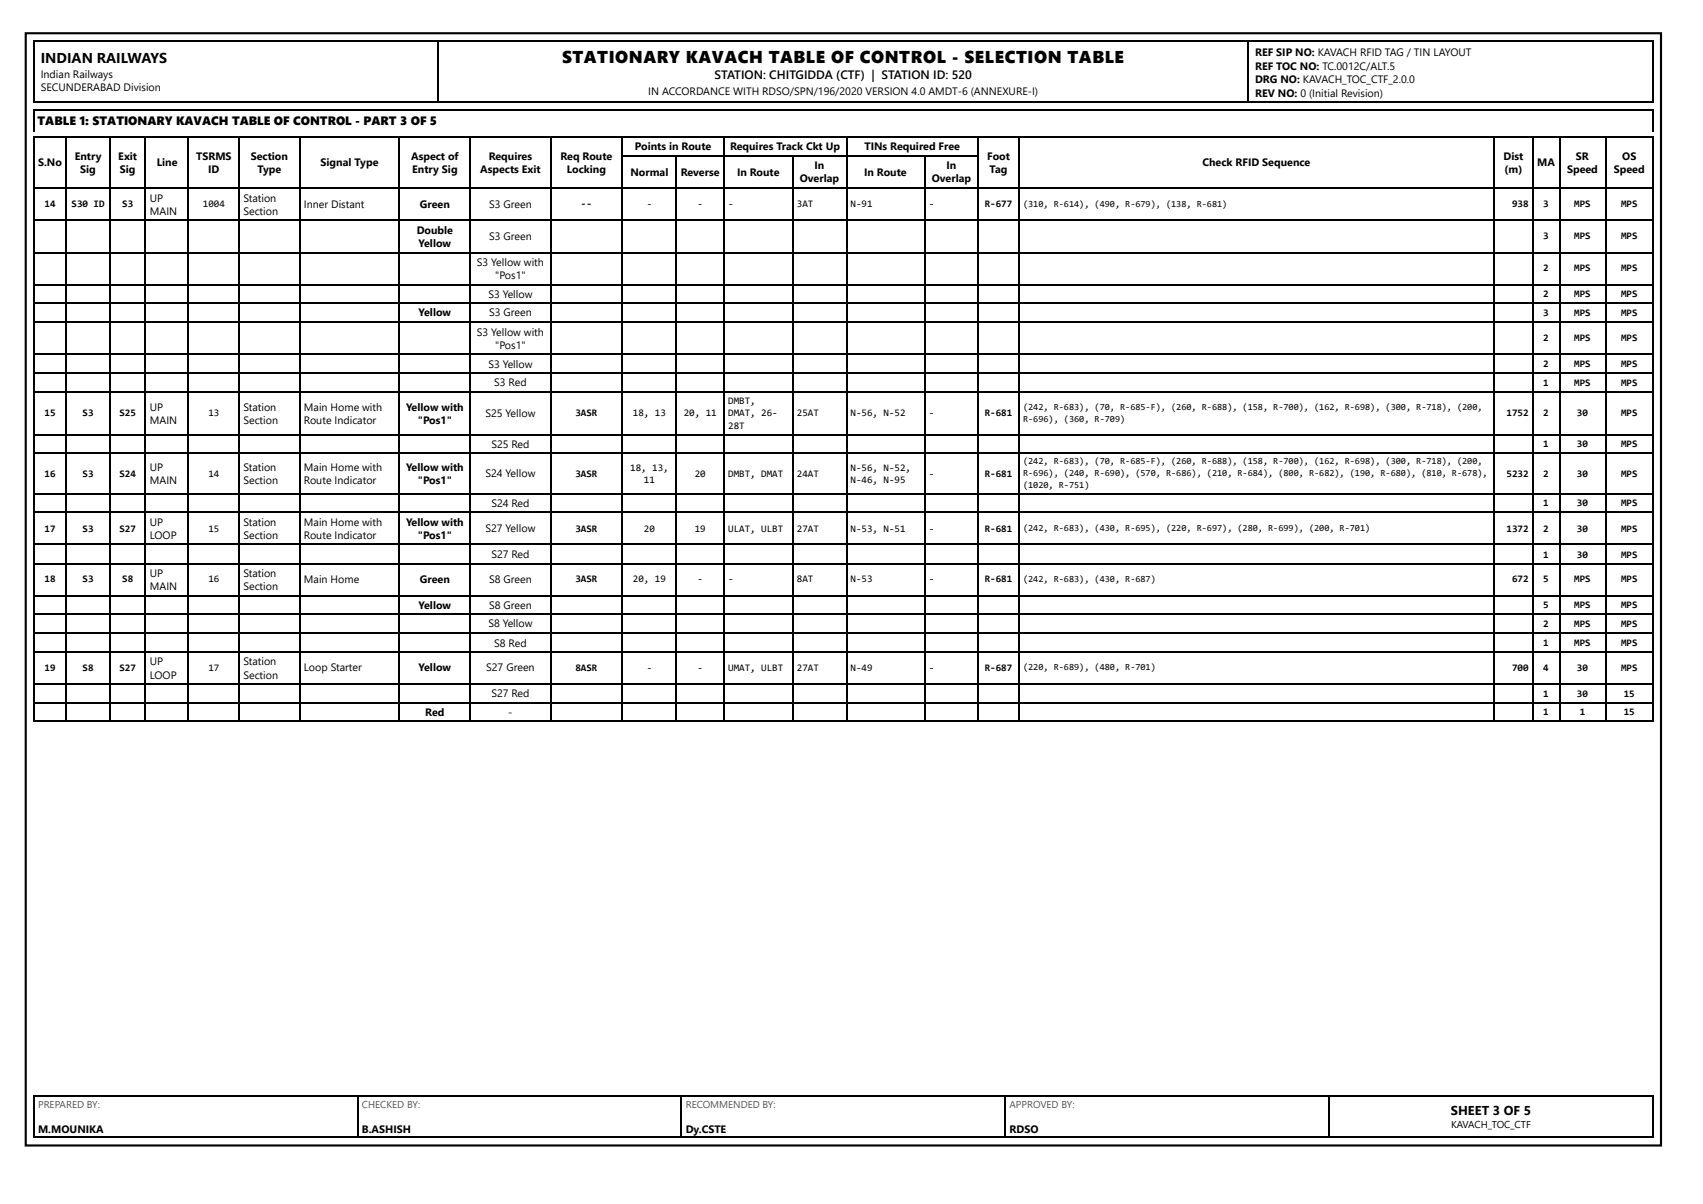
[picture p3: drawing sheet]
<svg xmlns="http://www.w3.org/2000/svg" width="420mm" height="297mm" viewBox="0 0 420 297" stroke-linecap="round" stroke-linejoin="round" font-family="sans-serif">
<defs><g id="words">
<text font-size="4.2" x="138.7" y="15.6">STATIONARY KAVACH TABLE OF CONTROL - SELECTION TABLE</text>
<text font-size="3.5" x="10.1" y="15.6">INDIAN RAILWAYS</text>
<text font-size="3.2" x="358" y="275.2">SHEET 3 OF 5</text>
<g font-size="3">
<text x="176.3" y="19.6">STATION: CHITGIDDA (CTF) | STATION ID: 520</text>
<text x="9.3" y="31">TABLE 1: STATIONARY KAVACH TABLE OF CONTROL - PART 3 OF 5</text>
</g>
<g font-size="2.6">
<text x="309.7" y="13.8">REF SIP NO: KAVACH RFID TAG / TIN LAYOUT</text>
<text x="309.7" y="17.2">REF TOC NO: TC.0012C/ALT.5</text>
<text x="10.1" y="19.3">Indian Railways</text>
<text x="10.1" y="22.5">SECUNDERABAD Division</text>
<text x="160" y="23.5">IN ACCORDANCE WITH RDSO/SPN/196/2020 VERSION 4.0 AMDT-6 (ANNEXURE-I)</text>
<text x="309.7" y="20.4">DRG NO: KAVACH_TOC_CTF_2.0.0</text>
<text x="309.7" y="23.8">REV NO: 0 (Initial Revision)</text>
<text x="9.4" y="41">S.No</text>
<text x="18.4" y="39.4">Entry</text>
<text x="29.2" y="39.4">Exit</text>
<text x="38.7" y="41">Line</text>
<text x="48.4" y="39.4">TSRMS</text>
<text x="61.9" y="39.4">Section</text>
<text x="79.1" y="41">Signal Type</text>
<text x="101.5" y="39.4">Aspect of</text>
<text x="120.6" y="39.4">Requires</text>
<text x="138.3" y="39.4">Req Route</text>
<text x="156.7" y="37">Points in Route</text>
<text x="180.1" y="37">Requires Track Ckt Up</text>
<text x="201" y="41.8">In</text>
<text x="213.3" y="37">TINs Required Free</text>
<text x="233.5" y="41.8">In</text>
<text x="243.6" y="39.4">Foot</text>
<text x="296.7" y="41">Check RFID Sequence</text>
<text x="371" y="39.4">Dist</text>
<text x="379.3" y="41">MA</text>
<text x="388.9" y="39.4">SR</text>
<text x="400.3" y="39.4">OS</text>
<text x="19.8" y="42.6">Sig</text>
<text x="29.6" y="42.6">Sig</text>
<text x="51.4" y="42.6">ID</text>
<text x="63.5" y="42.6">Type</text>
<text x="101.7" y="42.6">Entry Sig</text>
<text x="118.5" y="42.6">Aspects Exit</text>
<text x="139.8" y="42.6">Locking</text>
<text x="155.6" y="43.4">Normal</text>
<text x="168" y="43.4">Reverse</text>
<text x="181.9" y="43.4">In Route</text>
<text x="197.3" y="45">Overlap</text>
<text x="213.2" y="43.4">In Route</text>
<text x="229.9" y="45">Overlap</text>
<text x="244.2" y="42.6">Tag</text>
<text x="371.3" y="42.6">(m)</text>
<text x="386.7" y="42.6">Speed</text>
<text x="398.2" y="42.6">Speed</text>
<text x="37" y="49.7">UP</text>
<text x="37" y="52.9">MAIN</text>
<text x="60.1" y="49.7">Station</text>
<text x="60.1" y="52.9">Section</text>
<text x="75" y="51.3">Inner Distant</text>
<text x="103.6" y="51.3">Green</text>
<text x="120.7" y="51.3">S3 Green</text>
<text x="102.8" y="57.7">Double</text>
<text x="120.7" y="59.3">S3 Green</text>
<text x="103.3" y="60.9">Yellow</text>
<text x="117.7" y="65.6">S3 Yellow with</text>
<text x="122.2" y="68.8">&quot;Pos1&quot;</text>
<text x="120.5" y="73.6">S3 Yellow</text>
<text x="103.3" y="78.1">Yellow</text>
<text x="117.7" y="82.8">S3 Yellow with</text>
<text x="120.7" y="78.1">S3 Green</text>
<text x="122.2" y="86">&quot;Pos1&quot;</text>
<text x="120.5" y="90.8">S3 Yellow</text>
<text x="121.9" y="95.3">S3 Red</text>
<text x="37" y="101.3">UP</text>
<text x="60.1" y="101.3">Station</text>
<text x="75" y="101.3">Main Home with</text>
<text x="100.2" y="101.3">Yellow with</text>
<text x="37" y="104.5">MAIN</text>
<text x="60.1" y="104.5">Section</text>
<text x="75" y="104.5">Route Indicator</text>
<text x="103.1" y="104.5">&quot;Pos1&quot;</text>
<text x="119.8" y="102.9">S25 Yellow</text>
<text x="121.2" y="110.6">S25 Red</text>
<text x="37" y="116.2">UP</text>
<text x="37" y="119.3">MAIN</text>
<text x="60.1" y="116.2">Station</text>
<text x="60.1" y="119.3">Section</text>
<text x="75" y="116.2">Main Home with</text>
<text x="75" y="119.3">Route Indicator</text>
<text x="100.2" y="116.2">Yellow with</text>
<text x="103.1" y="119.3">&quot;Pos1&quot;</text>
<text x="119.8" y="117.7">S24 Yellow</text>
<text x="121.2" y="125.1">S24 Red</text>
<text x="37" y="129.6">UP</text>
<text x="60.1" y="129.6">Station</text>
<text x="75" y="129.6">Main Home with</text>
<text x="100.2" y="129.6">Yellow with</text>
<text x="119.8" y="131.2">S27 Yellow</text>
<text x="37" y="133.1">LOOP</text>
<text x="60.1" y="133.1">Section</text>
<text x="75" y="133.1">Route Indicator</text>
<text x="103.1" y="133.1">&quot;Pos1&quot;</text>
<text x="121.2" y="137.6">S27 Red</text>
<text x="37" y="142.3">UP</text>
<text x="60.1" y="142.3">Station</text>
<text x="75" y="143.9">Main Home</text>
<text x="103.6" y="143.9">Green</text>
<text x="120.7" y="143.9">S8 Green</text>
<text x="37" y="145.5">MAIN</text>
<text x="60.1" y="145.5">Section</text>
<text x="103.3" y="150.3">Yellow</text>
<text x="120.5" y="154.8">S8 Yellow</text>
<text x="120.7" y="150.3">S8 Green</text>
<text x="121.9" y="159.5">S8 Red</text>
<text x="37" y="164">UP</text>
<text x="37" y="167.5">LOOP</text>
<text x="60.1" y="164">Station</text>
<text x="60.1" y="167.5">Section</text>
<text x="75" y="165.6">Loop Starter</text>
<text x="103.3" y="165.6">Yellow</text>
<text x="120" y="165.6">S27 Green</text>
<text x="121.2" y="172">S27 Red</text>
<text x="104.9" y="176.7">Red</text>
<text x="125.4" y="176.7">-</text>
<text x="9.4" y="279.4">M.MOUNIKA</text>
<text x="89.3" y="279.4">B.ASHISH</text>
<text x="169.2" y="279.4">Dy.CSTE</text>
<text x="249.1" y="279.4">RDSO</text>
</g>
<g font-size="2.5">
<text x="11" y="51.1">14</text>
<text x="17.7" y="51.1">S30 ID</text>
<text x="30.2" y="51.1">S3</text>
<text x="50.1" y="51.1">1004</text>
<text x="143.3" y="51.1">--</text>
<text x="159.6" y="51.1">-</text>
<text x="172.1" y="51.1">-</text>
<text x="179.7" y="51.1">-</text>
<text x="196.6" y="51.1">3AT</text>
<text x="209.9" y="51.1">N-91</text>
<text x="229.2" y="51.1">-</text>
<text x="243" y="51.1">R-677</text>
<text x="373.1" y="51.1">938</text>
<text x="380.8" y="51.1">3</text>
<text x="388.4" y="51.1">MPS</text>
<text x="400" y="51.1">MPS</text>
<text x="380.8" y="59">3</text>
<text x="388.4" y="59">MPS</text>
<text x="400" y="59">MPS</text>
<text x="380.8" y="66.9">2</text>
<text x="388.4" y="66.9">MPS</text>
<text x="400" y="66.9">MPS</text>
<text x="380.8" y="73.3">2</text>
<text x="388.4" y="73.3">MPS</text>
<text x="400" y="73.3">MPS</text>
<text x="380.8" y="78.1">3</text>
<text x="388.4" y="78.1">MPS</text>
<text x="400" y="78.1">MPS</text>
<text x="380.8" y="84.1">2</text>
<text x="388.4" y="84.1">MPS</text>
<text x="400" y="84.1">MPS</text>
<text x="380.8" y="90.5">2</text>
<text x="380.8" y="95.3">1</text>
<text x="388.4" y="90.5">MPS</text>
<text x="388.4" y="95.3">MPS</text>
<text x="400" y="90.5">MPS</text>
<text x="400" y="95.3">MPS</text>
<text x="179.7" y="99.7">DMBT,</text>
<text x="11" y="102.7">15</text>
<text x="20.4" y="102.7">S3</text>
<text x="29.5" y="102.7">S25</text>
<text x="51.4" y="102.7">13</text>
<text x="142" y="102.7">3ASR</text>
<text x="156.2" y="102.7">18, 13</text>
<text x="168.7" y="102.7">20, 11</text>
<text x="179.7" y="102.7">DMAT, 26-</text>
<text x="179.7" y="105.8">28T</text>
<text x="196.6" y="102.7">25AT</text>
<text x="209.9" y="102.7">N-56, N-52</text>
<text x="229.2" y="102.7">-</text>
<text x="243" y="102.7">R-681</text>
<text x="371.7" y="102.7">1752</text>
<text x="380.8" y="102.7">2</text>
<text x="389.1" y="102.7">30</text>
<text x="400" y="102.7">MPS</text>
<text x="380.8" y="110.3">1</text>
<text x="389.1" y="110.3">30</text>
<text x="400" y="110.3">MPS</text>
<text x="11" y="117.7">16</text>
<text x="20.4" y="117.7">S3</text>
<text x="29.5" y="117.7">S24</text>
<text x="51.4" y="117.7">14</text>
<text x="142" y="117.7">3ASR</text>
<text x="155.5" y="116.2">18, 13,</text>
<text x="158.9" y="119.1">11</text>
<text x="171.4" y="117.7">20</text>
<text x="179.7" y="117.7">DMBT, DMAT</text>
<text x="196.6" y="117.7">24AT</text>
<text x="209.9" y="116.2">N-56, N-52,</text>
<text x="209.9" y="119.1">N-46, N-95</text>
<text x="229.2" y="117.7">-</text>
<text x="243" y="117.7">R-681</text>
<text x="371.7" y="117.7">5232</text>
<text x="380.8" y="117.7">2</text>
<text x="389.1" y="117.7">30</text>
<text x="400" y="117.7">MPS</text>
<text x="380.8" y="124.9">1</text>
<text x="389.1" y="124.9">30</text>
<text x="400" y="124.9">MPS</text>
<text x="11" y="131.2">17</text>
<text x="20.4" y="131.2">S3</text>
<text x="29.5" y="131.2">S27</text>
<text x="51.4" y="131.2">15</text>
<text x="142" y="131.2">3ASR</text>
<text x="158.9" y="131.2">20</text>
<text x="171.4" y="131.2">19</text>
<text x="179.7" y="131.2">ULAT, ULBT</text>
<text x="196.6" y="131.2">27AT</text>
<text x="209.9" y="131.2">N-53, N-51</text>
<text x="229.2" y="131.2">-</text>
<text x="243" y="131.2">R-681</text>
<text x="371.7" y="131.2">1372</text>
<text x="380.8" y="131.2">2</text>
<text x="389.1" y="131.2">30</text>
<text x="400" y="131.2">MPS</text>
<text x="380.8" y="137.6">1</text>
<text x="389.1" y="137.6">30</text>
<text x="400" y="137.6">MPS</text>
<text x="11" y="143.7">18</text>
<text x="20.4" y="143.7">S3</text>
<text x="30.2" y="143.7">S8</text>
<text x="51.4" y="143.7">16</text>
<text x="142" y="143.7">3ASR</text>
<text x="156.2" y="143.7">20, 19</text>
<text x="172.1" y="143.7">-</text>
<text x="179.7" y="143.7">-</text>
<text x="196.6" y="143.7">8AT</text>
<text x="209.9" y="143.7">N-53</text>
<text x="229.2" y="143.7">-</text>
<text x="243" y="143.7">R-681</text>
<text x="373.1" y="143.7">672</text>
<text x="380.8" y="143.7">5</text>
<text x="388.4" y="143.7">MPS</text>
<text x="400" y="143.7">MPS</text>
<text x="380.8" y="150">5</text>
<text x="380.8" y="154.8">2</text>
<text x="388.4" y="150">MPS</text>
<text x="388.4" y="154.8">MPS</text>
<text x="400" y="150">MPS</text>
<text x="400" y="154.8">MPS</text>
<text x="380.8" y="159.3">1</text>
<text x="388.4" y="159.3">MPS</text>
<text x="400" y="159.3">MPS</text>
<text x="11" y="165.6">19</text>
<text x="20.4" y="165.6">S8</text>
<text x="29.5" y="165.6">S27</text>
<text x="51.4" y="165.6">17</text>
<text x="142" y="165.6">8ASR</text>
<text x="159.6" y="165.6">-</text>
<text x="172.1" y="165.6">-</text>
<text x="179.7" y="165.6">UMAT, ULBT</text>
<text x="196.6" y="165.6">27AT</text>
<text x="209.9" y="165.6">N-49</text>
<text x="229.2" y="165.6">-</text>
<text x="243" y="165.6">R-687</text>
<text x="373.1" y="165.6">700</text>
<text x="380.8" y="165.6">4</text>
<text x="389.1" y="165.6">30</text>
<text x="400" y="165.6">MPS</text>
<text x="380.8" y="172">1</text>
<text x="389.1" y="172">30</text>
<text x="400.7" y="172">15</text>
<text x="380.8" y="176.5">1</text>
<text x="389.8" y="176.5">1</text>
<text x="400.7" y="176.5">15</text>
<text x="358" y="278.3">KAVACH_TOC_CTF</text>
</g>
<g font-size="2.5" fill="#555">
<text x="9.4" y="273.3">PREPARED BY:</text>
<text x="89.3" y="273.3">CHECKED BY:</text>
<text x="169.2" y="273.3">RECOMMENDED BY:</text>
<text x="249.1" y="273.3">APPROVED BY:</text>
</g>
<g font-size="2.3">
<text x="252.4" y="51.1">(310, R-614), (490, R-679), (138, R-681)</text>
<text x="252.4" y="101.1">(242, R-683), (70, R-685-F), (260, R-688), (158, R-700), (162, R-698), (300, R-718), (200,</text>
<text x="252.4" y="104">R-696), (360, R-709)</text>
<text x="252.4" y="114.6">(242, R-683), (70, R-685-F), (260, R-688), (158, R-700), (162, R-698), (300, R-718), (200,</text>
<text x="252.4" y="117.5">R-696), (240, R-690), (570, R-686), (210, R-684), (800, R-682), (190, R-680), (810, R-678),</text>
<text x="252.4" y="120.4">(1020, R-751)</text>
<text x="252.4" y="131">(242, R-683), (430, R-695), (220, R-697), (280, R-699), (200, R-701)</text>
<text x="252.4" y="143.7">(242, R-683), (430, R-687)</text>
<text x="252.4" y="165.4">(220, R-689), (480, R-701)</text>
</g>
</g></defs>
<path d="M6.3 8.2h403.5v274.4h-403.5z" fill="none" stroke="#000" stroke-width=".53"/>
<path d="M8.2 10.2h399.8M8.3 10.1v15.3M108.1 10.1v15.3M307.8 10.1v15.3M407.9 10.1v15.3M8.2 25.3h399.8" fill="none" stroke="#000" stroke-width=".26"/>
<path d="M8.2 27h399.8v5.5h-399.8z" fill="#fff"/>
<g fill="none" stroke="#000" stroke-width=".26">
<path d="M8.2 27.1h399.8M8.2 33.7h399.8M8.3 27v5.5M8.3 33.6v144.5M16.3 33.6v144.5M27.1 33.6v144.5M35.9 33.6v144.5M46.4 33.6v144.5M58.9 33.6v144.5M74 33.6v144.5M98.6 33.6v144.5M116 33.6v144.5"/>
<path d="M135.9 33.6v144.5M153.6 33.6v144.5M153.7 38.5h87.9M166.8 38.6v139.5M178.7 33.6v144.5M195.7 38.6v139.5M208.9 33.6v144.5M228.2 38.6v139.5M241.4 33.6v144.5M251.5 33.6v144.5M368.7 33.6v144.5M378.2 33.6v144.5"/>
<path d="M384.8 33.6v144.5M396.2 33.6v144.5M407.9 27v5.5M407.9 33.6v144.5M8.2 46.4h399.8M8.2 54.4h399.8M8.2 62.3h399.8M8.2 70.2h399.8M8.2 74.7h399.8M8.2 79.5h399.8M8.2 87.4h399.8M8.2 91.9h399.8"/>
<path d="M8.2 96.7h399.8M8.2 107.3h399.8M8.2 111.8h399.8M8.2 121.8h399.8M8.2 126.3h399.8M8.2 134.3h399.8M8.2 139h399.8M8.2 147h399.8M8.2 151.5h399.8M8.2 156.2h399.8M8.2 160.7h399.8M8.2 168.7h399.8"/>
<path d="M8.2 173.4h399.8M8.2 177.9h399.8M8.2 270.3h399.8M8.3 270.1v10.6M88.2 270.1v10.6M168.1 270.1v10.6M248 270.1v10.6M328 270.1v10.6M407.9 270.1v10.6M8.2 280.6h399.8"/>
</g>
<use href="#words"/>
</svg>
